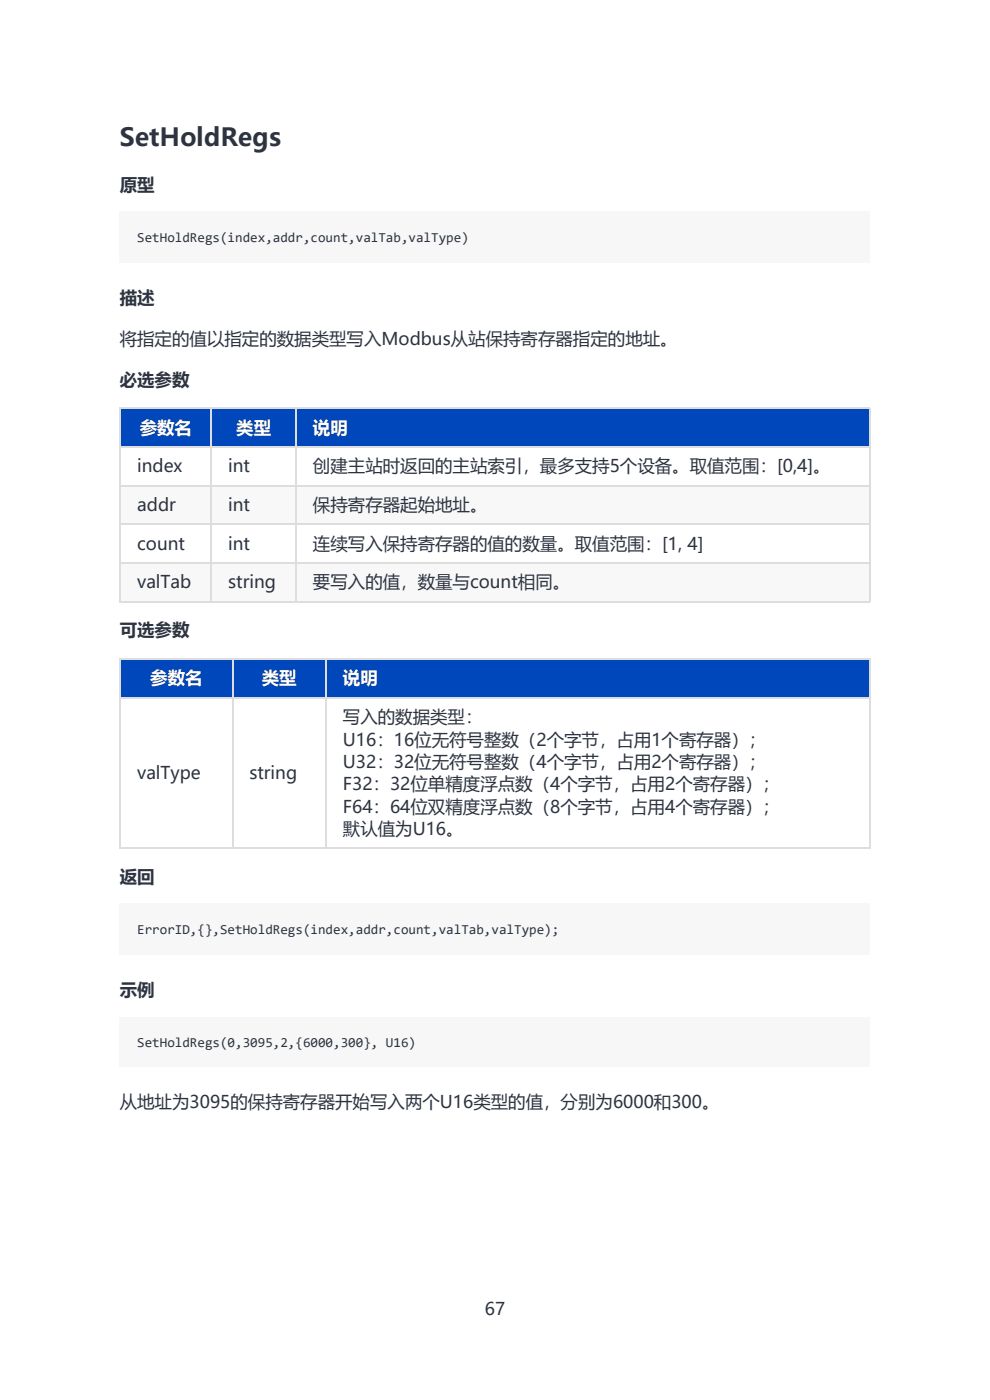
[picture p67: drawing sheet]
<svg xmlns="http://www.w3.org/2000/svg" width="210mm" height="297mm" viewBox="0 0 210 297" stroke-linecap="round" stroke-linejoin="round" font-family="sans-serif">
<defs><g id="words">
<text font-size="5.3" fill="#2d3440" x="25.4" y="30.9">SetHoldRegs</text>
<g font-size="3.7" fill="#2d3440">
<text x="25.4" y="40.5">原型</text>
<text x="25.4" y="64.5">描述</text>
<text x="25.4" y="73.3">将指定的值以指定的数据类型写入Modbus从站保持寄存器指定的地址。</text>
<text x="25.4" y="82">必选参数</text>
<text x="29.1" y="100.2">index</text>
<text x="48.4" y="100.2">int</text>
<text x="66.4" y="100.2">创建主站时返回的主站索引，最多支持5个设备。取值范围：[0,4]。</text>
<text x="29.1" y="108.4">addr</text>
<text x="48.4" y="108.4">int</text>
<text x="66.4" y="108.4">保持寄存器起始地址。</text>
<text x="29.1" y="116.6">count</text>
<text x="48.4" y="116.6">int</text>
<text x="66.4" y="116.6">连续写入保持寄存器的值的数量。取值范围：[1, 4]</text>
<text x="29.1" y="124.8">valTab</text>
<text x="48.4" y="124.8">string</text>
<text x="66.4" y="124.8">要写入的值，数量与count相同。</text>
<text x="25.4" y="134.9">可选参数</text>
<text x="72.7" y="153.4">写入的数据类型：</text>
<text x="72.7" y="158.2">U16：16位无符号整数（2个字节，占用1个寄存器）；</text>
<text x="29.1" y="165.3">valType</text>
<text x="52.9" y="165.3">string</text>
<text x="72.7" y="162.9">U32：32位无符号整数（4个字节，占用2个寄存器）；</text>
<text x="72.7" y="167.7">F32：32位单精度浮点数（4个字节，占用2个寄存器）；</text>
<text x="72.7" y="172.4">F64：64位双精度浮点数（8个字节，占用4个寄存器）；</text>
<text x="72.7" y="177.2">默认值为U16。</text>
<text x="25.4" y="187.2">返回</text>
<text x="25.4" y="211.3">示例</text>
<text x="25.4" y="235.1">从地址为3095的保持寄存器开始写入两个U16类型的值，分别为6000和300。</text>
<text x="102.8" y="279">67</text>
</g>
<g font-size="3.7" fill="#fff">
<text x="29.6" y="92">参数名</text>
<text x="50.1" y="92">类型</text>
<text x="66.4" y="92">说明</text>
<text x="31.9" y="145.2">参数名</text>
<text x="55.5" y="145.2">类型</text>
<text x="72.7" y="145.2">说明</text>
</g>
<g font-size="2.9" fill="#2d3440">
<text x="29.1" y="51.3">SetHoldRegs(index,addr,count,valTab,valType)</text>
<text x="29.1" y="198.1">ErrorID,{},SetHoldRegs(index,addr,count,valTab,valType);</text>
<text x="29.1" y="222.1">SetHoldRegs(0,3095,2,{6000,300}, U16)</text>
</g>
</g></defs>
<path d="M25.4 45h159.2v10.8h-159.2z" fill="#f7f7f7"/>
<path d="M25.4 86.5h19.3v8.2h-19.3z" fill="#fff"/>
<path d="M25.4 86.5h19.3v8.2h-19.3z" fill="#0047bb"/>
<path d="M44.7 86.5h18v8.2h-18z" fill="#fff"/>
<path d="M44.7 86.5h18v8.2h-18z" fill="#0047bb"/>
<path d="M62.7 86.5h121.6v8.2h-121.6z" fill="#fff"/>
<path d="M62.7 86.5h121.6v8.2h-121.6z" fill="#0047bb"/>
<g fill="#fff">
<path d="M25.4 94.7h19.3v8.2h-19.3z"/>
<path d="M44.7 94.7h18v8.2h-18z"/>
<path d="M62.7 94.7h121.6v8.2h-121.6z"/>
</g>
<g fill="#f8f8f8">
<path d="M25.4 102.9h19.3v8.2h-19.3z"/>
<path d="M44.7 102.9h18v8.2h-18z"/>
<path d="M62.7 102.9h121.6v8.2h-121.6z"/>
</g>
<g fill="#fff">
<path d="M25.4 111.1h19.3v8.2h-19.3z"/>
<path d="M44.7 111.1h18v8.2h-18z"/>
<path d="M62.7 111.1h121.6v8.2h-121.6z"/>
</g>
<g fill="#f8f8f8">
<path d="M25.4 119.3h19.3v8.2h-19.3z"/>
<path d="M44.7 119.3h18v8.2h-18z"/>
<path d="M62.7 119.3h121.6v8.2h-121.6z"/>
</g>
<path d="M25.4 94.8h159.2M25.4 86.6h159.2M25.5 86.5v41.2M44.8 86.5v41.2M62.8 86.5v41.2M184.5 86.5v41.2M25.4 119.4h159.2M25.4 111.2h159.2M25.4 103h159.2M25.4 127.6h159.2" fill="none" stroke="#ddd" stroke-width=".26"/>
<path d="M25.4 139.6h23.8v8.2h-23.8z" fill="#fff"/>
<path d="M25.4 139.6h23.8v8.2h-23.8z" fill="#0047bb"/>
<path d="M49.2 139.6h19.8v8.2h-19.8z" fill="#fff"/>
<path d="M49.2 139.6h19.8v8.2h-19.8z" fill="#0047bb"/>
<path d="M69 139.6h115.3v8.2h-115.3z" fill="#fff"/>
<path d="M69 139.6h115.3v8.2h-115.3z" fill="#0047bb"/>
<g fill="#fff">
<path d="M25.4 147.8h23.8v32h-23.8z"/>
<path d="M49.2 147.8h19.8v32h-19.8z"/>
<path d="M69 147.8h115.3v32h-115.3z"/>
</g>
<path d="M25.4 139.8h159.2M25.5 139.6v40.5M49.3 139.6v40.5M69.2 139.6v40.5M184.5 139.6v40.5M25.4 148h159.2M25.4 180h159.2" fill="none" stroke="#ddd" stroke-width=".26"/>
<g fill="#f7f7f7">
<path d="M25.4 191.7h159.2v10.9h-159.2z"/>
<path d="M25.4 215.8h159.2v10.6h-159.2z"/>
<path d="M29.1 48.7h70.3v3.4h-70.3z"/>
<path d="M29.1 195.4h89.7v3.5h-89.7z"/>
<path d="M29.1 219.5h59.2v3.4h-59.2z"/>
</g>
<use href="#words"/>
</svg>
